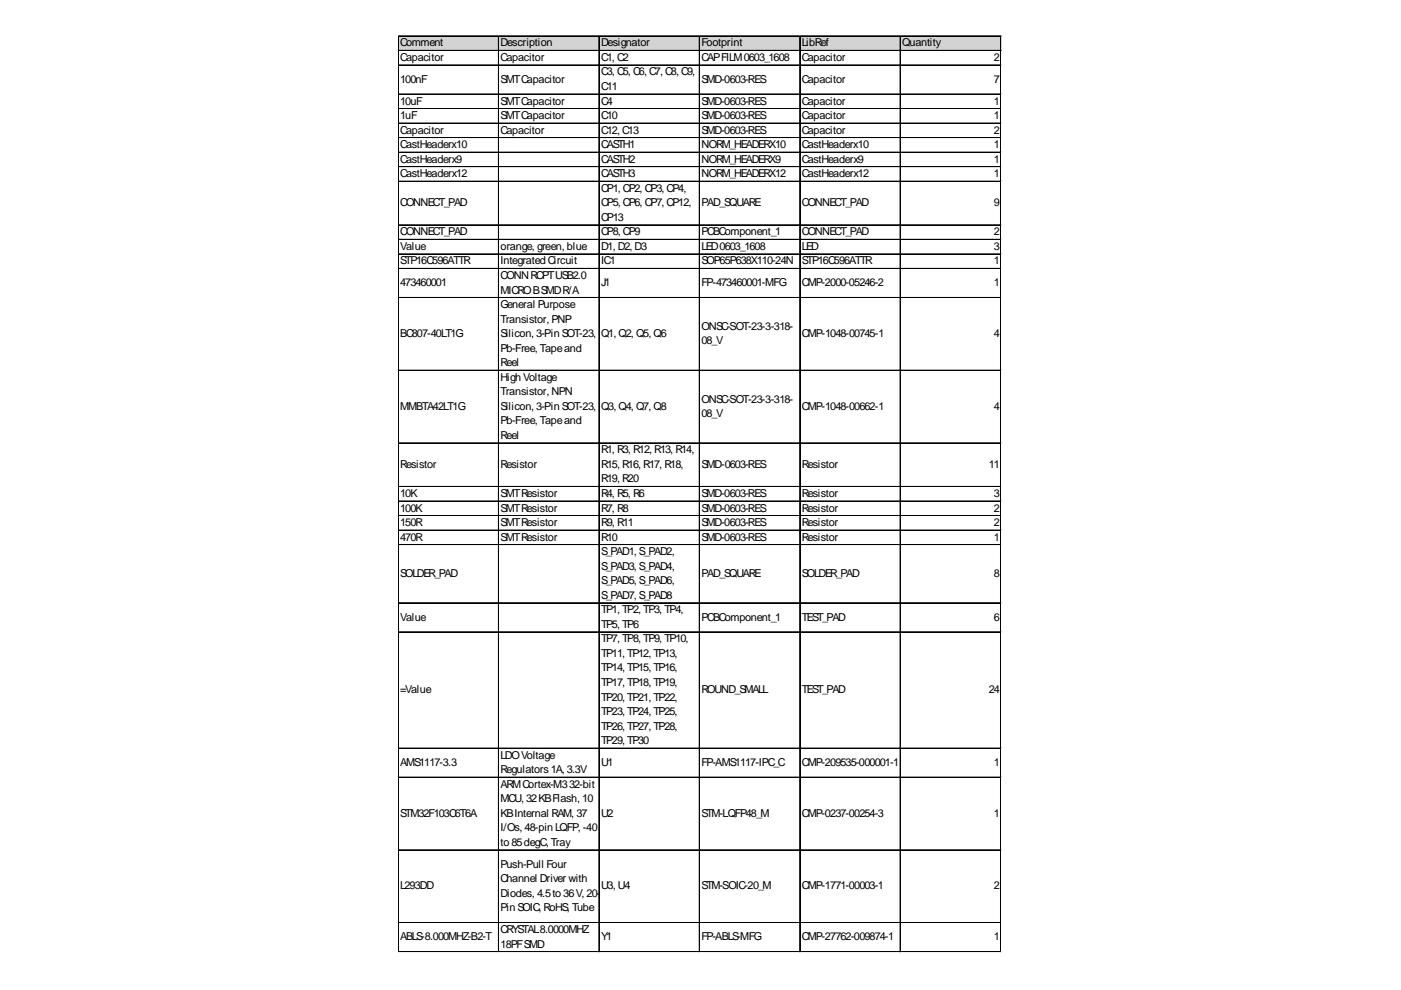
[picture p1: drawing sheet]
<svg xmlns="http://www.w3.org/2000/svg" width="297mm" height="210mm" viewBox="0 0 297 210" stroke-linecap="round" stroke-linejoin="round" font-family="sans-serif">
<defs><g id="words">
<g font-size="2.3">
<text x="84.8" y="9.8">Comment</text>
<text x="106.1" y="9.8">Description</text>
<text x="127.4" y="9.8">Designator</text>
<text x="148.7" y="9.8">Footprint</text>
<text x="170" y="9.8">LibRef</text>
<text x="191.3" y="9.8">Quantity</text>
<text x="84.8" y="12.9">Capacitor</text>
<text x="84.8" y="17.5">100nF</text>
<text x="106.1" y="12.9">Capacitor</text>
<text x="106.1" y="17.5">SMTCapacitor</text>
<text x="127.4" y="12.9">C1, C2</text>
<text x="127.4" y="16">C3, C5, C6, C7, C8, C9,</text>
<text x="148.7" y="12.9">CAPFILM0603_1608</text>
<text x="148.7" y="17.5">SMD-0603-RES</text>
<text x="170" y="12.9">Capacitor</text>
<text x="170" y="17.5">Capacitor</text>
<text x="210.7" y="12.9">2</text>
<text x="210.7" y="17.5">7</text>
<text x="84.8" y="22.2">10uF</text>
<text x="106.1" y="22.2">SMTCapacitor</text>
<text x="127.4" y="19.1">C11</text>
<text x="127.4" y="22.2">C4</text>
<text x="148.7" y="22.2">SMD-0603-RES</text>
<text x="170" y="22.2">Capacitor</text>
<text x="210.7" y="22.2">1</text>
<text x="84.8" y="25.2">1uF</text>
<text x="84.8" y="28.3">Capacitor</text>
<text x="106.1" y="25.2">SMTCapacitor</text>
<text x="106.1" y="28.3">Capacitor</text>
<text x="127.4" y="25.2">C10</text>
<text x="127.4" y="28.3">C12, C13</text>
<text x="148.7" y="25.2">SMD-0603-RES</text>
<text x="148.7" y="28.3">SMD-0603-RES</text>
<text x="170" y="25.2">Capacitor</text>
<text x="170" y="28.3">Capacitor</text>
<text x="210.7" y="25.2">1</text>
<text x="210.7" y="28.3">2</text>
<text x="84.8" y="31.4">CastHeaderx10</text>
<text x="84.8" y="34.5">CastHeaderx9</text>
<text x="127.4" y="31.4">CASTH1</text>
<text x="127.4" y="34.5">CASTH2</text>
<text x="148.7" y="31.4">NORM_HEADERX10</text>
<text x="148.7" y="34.5">NORM_HEADERX9</text>
<text x="170" y="31.4">CastHeaderx10</text>
<text x="170" y="34.5">CastHeaderx9</text>
<text x="210.7" y="31.4">1</text>
<text x="210.7" y="34.5">1</text>
<text x="84.8" y="37.6">CastHeaderx12</text>
<text x="127.4" y="37.6">CASTH3</text>
<text x="127.4" y="40.7">CP1, CP2, CP3, CP4,</text>
<text x="148.7" y="37.6">NORM_HEADERX12</text>
<text x="170" y="37.6">CastHeaderx12</text>
<text x="210.7" y="37.6">1</text>
<text x="84.8" y="43.7">CONNECT_PAD</text>
<text x="127.4" y="43.7">CP5, CP6, CP7, CP12,</text>
<text x="127.4" y="46.8">CP13</text>
<text x="148.7" y="43.7">PAD_SQUARE</text>
<text x="170" y="43.7">CONNECT_PAD</text>
<text x="210.7" y="43.7">9</text>
<text x="84.8" y="49.9">CONNECT_PAD</text>
<text x="84.8" y="53">Value</text>
<text x="106.1" y="53">orange, green, blue</text>
<text x="127.4" y="49.9">CP8, CP9</text>
<text x="127.4" y="53">D1, D2, D3</text>
<text x="148.7" y="49.9">PCBComponent_1</text>
<text x="148.7" y="53">LED0603_1608</text>
<text x="170" y="49.9">CONNECT_PAD</text>
<text x="170" y="53">LED</text>
<text x="210.7" y="49.9">2</text>
<text x="210.7" y="53">3</text>
<text x="84.8" y="56.1">STP16C596ATTR</text>
<text x="106.1" y="56.1">Integrated Circuit</text>
<text x="106.1" y="59.1">CONNRCPTUSB2.0</text>
<text x="127.4" y="56.1">IC1</text>
<text x="148.7" y="56.1">SOP65P638X110-24N</text>
<text x="170" y="56.1">STP16C596ATTR</text>
<text x="210.7" y="56.1">1</text>
<text x="84.8" y="60.7">473460001</text>
<text x="106.1" y="62.2">MICROBSMDR/A</text>
<text x="106.1" y="65.3">General Purpose</text>
<text x="127.4" y="60.7">J1</text>
<text x="148.7" y="60.7">FP-473460001-MFG</text>
<text x="170" y="60.7">CMP-2000-05246-2</text>
<text x="210.7" y="60.7">1</text>
<text x="84.8" y="71.5">BC807-40LT1G</text>
<text x="106.1" y="68.4">Transistor, PNP</text>
<text x="106.1" y="71.5">Silicon, 3-Pin SOT-23,</text>
<text x="127.4" y="71.5">Q1, Q2, Q5, Q6</text>
<text x="148.7" y="69.9">ONSC-SOT-23-3-318-</text>
<text x="170" y="71.5">CMP-1048-00745-1</text>
<text x="210.7" y="71.5">4</text>
<text x="106.1" y="74.6">Pb-Free, Tapeand</text>
<text x="106.1" y="77.6">Reel</text>
<text x="148.7" y="73">08_V</text>
<text x="106.1" y="80.7">High Voltage</text>
<text x="106.1" y="83.8">Transistor, NPN</text>
<text x="84.8" y="86.9">MMBTA42LT1G</text>
<text x="106.1" y="86.9">Silicon, 3-Pin SOT-23,</text>
<text x="106.1" y="90">Pb-Free, Tapeand</text>
<text x="127.4" y="86.9">Q3, Q4, Q7, Q8</text>
<text x="148.7" y="85.3">ONSC-SOT-23-3-318-</text>
<text x="148.7" y="88.4">08_V</text>
<text x="170" y="86.9">CMP-1048-00662-1</text>
<text x="210.7" y="86.9">4</text>
<text x="106.1" y="93.1">Reel</text>
<text x="84.8" y="99.2">Resistor</text>
<text x="106.1" y="99.2">Resistor</text>
<text x="127.4" y="96.1">R1, R3, R12, R13, R14,</text>
<text x="127.4" y="99.2">R15, R16, R17, R18,</text>
<text x="148.7" y="99.2">SMD-0603-RES</text>
<text x="170" y="99.2">Resistor</text>
<text x="209.7" y="99.2">11</text>
<text x="84.8" y="105.4">10K</text>
<text x="106.1" y="105.4">SMTResistor</text>
<text x="127.4" y="102.3">R19, R20</text>
<text x="127.4" y="105.4">R4, R5, R6</text>
<text x="148.7" y="105.4">SMD-0603-RES</text>
<text x="170" y="105.4">Resistor</text>
<text x="210.7" y="105.4">3</text>
<text x="84.8" y="108.5">100K</text>
<text x="84.8" y="111.5">150R</text>
<text x="106.1" y="108.5">SMTResistor</text>
<text x="106.1" y="111.5">SMTResistor</text>
<text x="127.4" y="108.5">R7, R8</text>
<text x="127.4" y="111.5">R9, R11</text>
<text x="148.7" y="108.5">SMD-0603-RES</text>
<text x="148.7" y="111.5">SMD-0603-RES</text>
<text x="170" y="108.5">Resistor</text>
<text x="170" y="111.5">Resistor</text>
<text x="210.7" y="108.5">2</text>
<text x="210.7" y="111.5">2</text>
<text x="84.8" y="114.6">470R</text>
<text x="106.1" y="114.6">SMTResistor</text>
<text x="127.4" y="114.6">R10</text>
<text x="127.4" y="117.7">S_PAD1, S_PAD2,</text>
<text x="148.7" y="114.6">SMD-0603-RES</text>
<text x="170" y="114.6">Resistor</text>
<text x="210.7" y="114.6">1</text>
<text x="84.8" y="122.3">SOLDER_PAD</text>
<text x="127.4" y="120.8">S_PAD3, S_PAD4,</text>
<text x="127.4" y="123.9">S_PAD5, S_PAD6,</text>
<text x="148.7" y="122.3">PAD_SQUARE</text>
<text x="170" y="122.3">SOLDER_PAD</text>
<text x="210.7" y="122.3">8</text>
<text x="84.8" y="131.6">Value</text>
<text x="127.4" y="127">S_PAD7, S_PAD8</text>
<text x="127.4" y="130">TP1, TP2, TP3, TP4,</text>
<text x="148.7" y="131.6">PCBComponent_1</text>
<text x="170" y="131.6">TEST_PAD</text>
<text x="210.7" y="131.6">6</text>
<text x="127.4" y="133.1">TP5, TP6</text>
<text x="127.4" y="136.2">TP7, TP8, TP9, TP10,</text>
<text x="127.4" y="139.3">TP11, TP12, TP13,</text>
<text x="127.4" y="142.4">TP14, TP15, TP16,</text>
<text x="84.8" y="147">=Value</text>
<text x="127.4" y="145.4">TP17, TP18, TP19,</text>
<text x="127.4" y="148.5">TP20, TP21, TP22,</text>
<text x="148.7" y="147">ROUND_SMALL</text>
<text x="170" y="147">TEST_PAD</text>
<text x="209.7" y="147">24</text>
<text x="127.4" y="151.6">TP23, TP24, TP25,</text>
<text x="127.4" y="154.7">TP26, TP27, TP28,</text>
<text x="106.1" y="160.9">LDOVoltage</text>
<text x="127.4" y="157.8">TP29, TP30</text>
<text x="84.8" y="162.4">AMS1117-3.3</text>
<text x="106.1" y="163.9">Regulators 1A, 3.3V</text>
<text x="106.1" y="167">ARMCortex-M332-bit</text>
<text x="127.4" y="162.4">U1</text>
<text x="148.7" y="162.4">FP-AMS1117-IPC_C</text>
<text x="170" y="162.4">CMP-209535-000001-1</text>
<text x="210.7" y="162.4">1</text>
<text x="84.8" y="173.2">STM32F103C6T6A</text>
<text x="106.1" y="170.1">MCU, 32KBFlash, 10</text>
<text x="106.1" y="173.2">KBInternal RAM, 37</text>
<text x="127.4" y="173.2">U2</text>
<text x="148.7" y="173.2">STM-LQFP48_M</text>
<text x="170" y="173.2">CMP-0237-00254-3</text>
<text x="210.7" y="173.2">1</text>
<text x="106.1" y="176.3">I/Os, 48-pin LQFP, -40</text>
<text x="106.1" y="179.3">to 85degC, Tray</text>
<text x="106.1" y="184">Push-Pull Four</text>
<text x="84.8" y="188.6">L293DD</text>
<text x="106.1" y="187">Channel Driver with</text>
<text x="106.1" y="190.1">Diodes, 4.5to 36V, 20-</text>
<text x="127.4" y="188.6">U3, U4</text>
<text x="148.7" y="188.6">STM-SOIC-20_M</text>
<text x="170" y="188.6">CMP-1771-00003-1</text>
<text x="210.7" y="188.6">2</text>
<text x="106.1" y="193.2">Pin SOIC, RoHS, Tube</text>
<text x="106.1" y="197.8">CRYSTAL8.0000MHZ</text>
<text x="84.8" y="199.4">ABLS-8.000MHZ-B2-T</text>
<text x="106.1" y="200.9">18PFSMD</text>
<text x="127.4" y="199.4">Y1</text>
<text x="148.7" y="199.4">FP-ABLS-MFG</text>
<text x="170" y="199.4">CMP-27762-009874-1</text>
<text x="210.7" y="199.4">1</text>
</g>
</g></defs>
<path d="M84.5 7.7h127.8v3.1h-127.8z" fill="#d3d3d3"/>
<g fill="none" stroke="#000" stroke-width=".21">
<path d="M84.4 7.6v194.3M84.5 7.6v194.3M84.5 7.6h127.8M84.5 7.7h127.8M84.5 10.7h127.8M84.5 10.8h127.8M84.5 13.8h127.8M84.5 19.9h127.8M84.5 20h127.8M105.7 7.7v194.2M105.8 7.7v194.2M127 7.7v194.2"/>
<path d="M148.3 7.7v194.2M169.5 7.7v194.2M169.6 7.7v194.2M190.8 7.7v194.2M190.9 7.7v194.2M212.1 7.7v194.2M212.2 7.7v194.2M84.5 23h127.8M84.5 23.1h127.8M84.5 26.1h127.8M84.5 26.2h127.8M84.5 29.2h127.8"/>
<path d="M84.5 32.2h127.8M84.5 32.3h127.8M84.5 35.3h127.8M84.5 35.4h127.8M84.5 38.4h127.8M84.5 38.5h127.8M84.5 47.7h127.8M84.5 50.7h127.8M84.5 50.8h127.8M84.5 53.8h127.8M84.5 53.9h127.8M84.5 56.9h127.8"/>
<path d="M84.5 57h127.8M84.5 63.1h127.8M84.5 78.5h127.8M84.5 78.6h127.8M84.5 93.9h127.8M84.5 94h127.8M84.5 103.1h127.8M84.5 103.2h127.8M84.5 106.2h127.8M84.5 106.3h127.8M84.5 109.3h127.8M84.5 109.4h127.8"/>
<path d="M84.5 112.4h127.8M84.5 112.5h127.8M84.5 115.5h127.8M84.5 127.8h127.8M84.5 127.9h127.8M84.5 134h127.8M84.5 158.6h127.8M84.5 158.7h127.8M84.5 164.8h127.8M84.5 180.2h127.8M84.5 180.3h127.8M84.5 195.6h127.8"/>
<path d="M84.5 195.7h127.8M84.5 201.8h127.8"/>
</g>
<path d="M84.4 201.9h.1" fill="none" stroke="#e0e0e0" stroke-width=".21"/>
<path d="M84.4 201.9h.1z" fill="#e0e0e0"/>
<path d="M105.7 201.9h.1" fill="none" stroke="#e0e0e0" stroke-width=".21"/>
<path d="M105.7 201.9h.1z" fill="#e0e0e0"/>
<path d="M127 201.9h.1" fill="none" stroke="#e0e0e0" stroke-width=".21"/>
<path d="M127 201.9h.1z" fill="#e0e0e0"/>
<path d="M148.3 201.9h.1" fill="none" stroke="#e0e0e0" stroke-width=".21"/>
<path d="M148.3 201.9h.1z" fill="#e0e0e0"/>
<path d="M169.5 201.9h.1" fill="none" stroke="#e0e0e0" stroke-width=".21"/>
<path d="M169.5 201.9h.2z" fill="#e0e0e0"/>
<path d="M190.8 201.9h.1" fill="none" stroke="#e0e0e0" stroke-width=".21"/>
<path d="M190.8 201.9h.2z" fill="#e0e0e0"/>
<path d="M212.1 201.9h.1" fill="none" stroke="#e0e0e0" stroke-width=".21"/>
<path d="M212.1 201.9h.2z" fill="#e0e0e0"/>
<path d="M212.3 13.8h.1" fill="none" stroke="#e0e0e0" stroke-width=".21"/>
<path d="M212.3 13.8v.1z" fill="#e0e0e0"/>
<path d="M212.3 19.9h.1" fill="none" stroke="#e0e0e0" stroke-width=".21"/>
<path d="M212.3 19.9v.2z" fill="#e0e0e0"/>
<path d="M212.3 23h.1" fill="none" stroke="#e0e0e0" stroke-width=".21"/>
<path d="M212.3 23v.2z" fill="#e0e0e0"/>
<path d="M212.3 26.1h.1" fill="none" stroke="#e0e0e0" stroke-width=".21"/>
<path d="M212.3 26.1v.1z" fill="#e0e0e0"/>
<path d="M212.3 29.2h.1" fill="none" stroke="#e0e0e0" stroke-width=".21"/>
<path d="M212.3 29.2v.1z" fill="#e0e0e0"/>
<path d="M212.3 32.2h.1" fill="none" stroke="#e0e0e0" stroke-width=".21"/>
<path d="M212.3 32.2v.2z" fill="#e0e0e0"/>
<path d="M212.3 35.3h.1" fill="none" stroke="#e0e0e0" stroke-width=".21"/>
<path d="M212.3 35.3v.2z" fill="#e0e0e0"/>
<path d="M212.3 38.4h.1" fill="none" stroke="#e0e0e0" stroke-width=".21"/>
<path d="M212.3 38.4v.2z" fill="#e0e0e0"/>
<path d="M212.3 47.7h.1" fill="none" stroke="#e0e0e0" stroke-width=".21"/>
<path d="M212.3 47.7v.1z" fill="#e0e0e0"/>
<path d="M212.3 50.7h.1" fill="none" stroke="#e0e0e0" stroke-width=".21"/>
<path d="M212.3 50.7v.2z" fill="#e0e0e0"/>
<path d="M212.3 53.8h.1" fill="none" stroke="#e0e0e0" stroke-width=".21"/>
<path d="M212.3 53.8v.2z" fill="#e0e0e0"/>
<path d="M212.3 56.9h.1" fill="none" stroke="#e0e0e0" stroke-width=".21"/>
<path d="M212.3 56.9v.2z" fill="#e0e0e0"/>
<path d="M212.3 63.1h.1" fill="none" stroke="#e0e0e0" stroke-width=".21"/>
<path d="M212.3 63.1v.1z" fill="#e0e0e0"/>
<path d="M212.3 78.5h.1" fill="none" stroke="#e0e0e0" stroke-width=".21"/>
<path d="M212.3 78.5v.1z" fill="#e0e0e0"/>
<path d="M212.3 93.9h.1" fill="none" stroke="#e0e0e0" stroke-width=".21"/>
<path d="M212.3 93.9v.1z" fill="#e0e0e0"/>
<path d="M212.3 103.1h.1" fill="none" stroke="#e0e0e0" stroke-width=".21"/>
<path d="M212.3 103.1v.2z" fill="#e0e0e0"/>
<path d="M212.3 106.2h.1" fill="none" stroke="#e0e0e0" stroke-width=".21"/>
<path d="M212.3 106.2v.2z" fill="#e0e0e0"/>
<path d="M212.3 109.3h.1" fill="none" stroke="#e0e0e0" stroke-width=".21"/>
<path d="M212.3 109.3v.1z" fill="#e0e0e0"/>
<path d="M212.3 112.4h.1" fill="none" stroke="#e0e0e0" stroke-width=".21"/>
<path d="M212.3 112.4v.1z" fill="#e0e0e0"/>
<path d="M212.3 115.5h.1" fill="none" stroke="#e0e0e0" stroke-width=".21"/>
<path d="M212.3 115.5v.1z" fill="#e0e0e0"/>
<path d="M212.3 127.8h.1" fill="none" stroke="#e0e0e0" stroke-width=".21"/>
<path d="M212.3 127.8v.1z" fill="#e0e0e0"/>
<path d="M212.3 134h.1" fill="none" stroke="#e0e0e0" stroke-width=".21"/>
<path d="M212.3 134v.1z" fill="#e0e0e0"/>
<path d="M212.3 158.6h.1" fill="none" stroke="#e0e0e0" stroke-width=".21"/>
<path d="M212.3 158.6v.2z" fill="#e0e0e0"/>
<path d="M212.3 164.8h.1" fill="none" stroke="#e0e0e0" stroke-width=".21"/>
<path d="M212.3 164.8v.1z" fill="#e0e0e0"/>
<path d="M212.3 180.2h.1" fill="none" stroke="#e0e0e0" stroke-width=".21"/>
<path d="M212.3 180.2v.1z" fill="#e0e0e0"/>
<path d="M212.3 195.6h.1" fill="none" stroke="#e0e0e0" stroke-width=".21"/>
<path d="M212.3 195.6v.1z" fill="#e0e0e0"/>
<path d="M212.3 201.8h.1" fill="none" stroke="#e0e0e0" stroke-width=".21"/>
<path d="M212.3 201.8v.1z" fill="#e0e0e0"/>
<use href="#words"/>
</svg>
